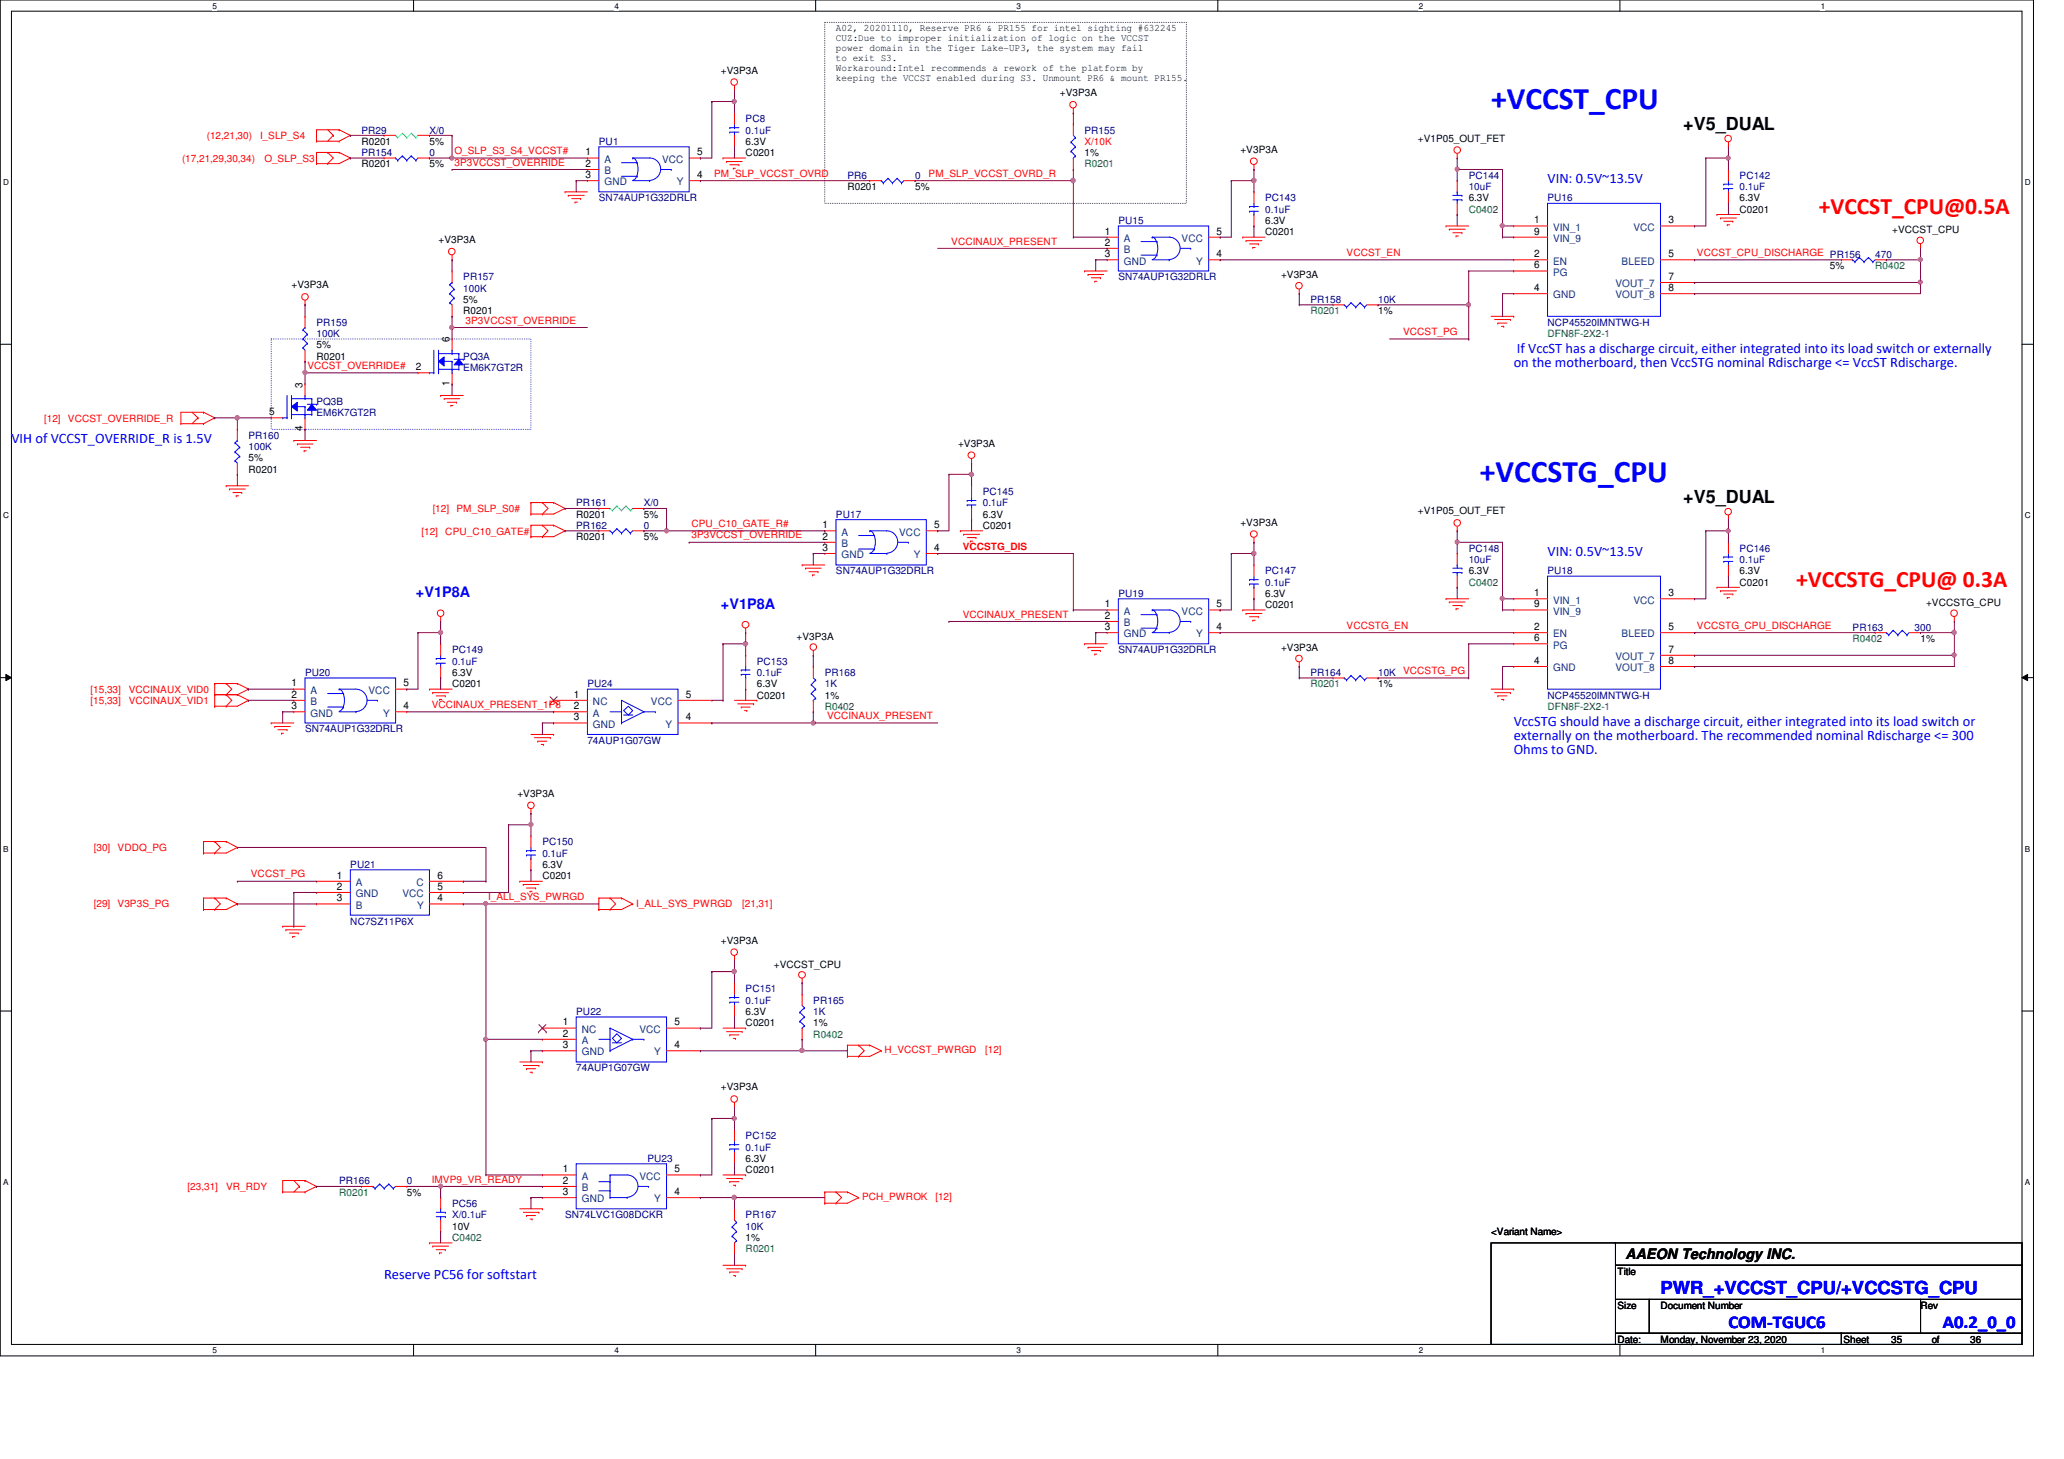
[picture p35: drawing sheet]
<svg xmlns="http://www.w3.org/2000/svg" width="297mm" height="210mm" viewBox="0 0 297 210" stroke-linecap="round" stroke-linejoin="round" font-family="sans-serif">
<defs><g id="words">
<g font-size="4.5" fill="#00f">
<text x="214.6" y="15.7">+VCCST_CPU</text>
<text x="213" y="69.3">+VCCSTG_CPU</text>
</g>
<g font-size="3.4" fill="#f00">
<text x="261.7" y="30.8">+VCCST_CPU@0.5A</text>
<text x="258.5" y="84.5">+VCCSTG_CPU@ 0.3A</text>
</g>
<g font-size="2.6">
<text x="242.2" y="18.7">+V5_DUAL</text>
<text x="242.2" y="72.3">+V5_DUAL</text>
</g>
<g font-size="2.6" fill="#00f">
<text x="239" y="186.1">PWR_+VCCST_CPU/+VCCSTG_CPU</text>
<text x="248.7" y="191">COM-TGUC6</text>
<text x="279.6" y="191">A0.2_0_0</text>
</g>
<g font-size="2.1" fill="#00f">
<text x="222.7" y="26.4">VIN: 0.5V~13.5V</text>
<text x="217.8" y="52.8">on the motherboard, then VccSTG nominal Rdischarge &lt;= VccST Rdischarge.</text>
<text x="218.3" y="50.8">If VccST has a discharge circuit, either integrated into its load switch or externally</text>
<text x="1.6" y="63.8">VIH of VCCST_OVERRIDE_R is 1.5V</text>
<text x="222.7" y="80">VIN: 0.5V~13.5V</text>
<text x="59.9" y="85.9">+V1P8A</text>
<text x="103.8" y="87.5">+V1P8A</text>
<text x="217.8" y="104.4">VccSTG should have a discharge circuit, either integrated into its load switch or</text>
<text x="217.8" y="106.5">externally on the motherboard. The recommended nominal Rdischarge &lt;= 300</text>
<text x="217.8" y="108.5">Ohms to GND.</text>
<text x="55.3" y="184">Reserve PC56 for softstart</text>
</g>
<text font-size="2.1" x="233.9" y="181.2">AAEON Technology INC.</text>
<g font-size="1.5">
<text x="84.2" y="22.4">1</text>
<text x="100.3" y="22.4">5</text>
<text x="84.2" y="24">2</text>
<text x="84.2" y="25.6">3</text>
<text x="100.3" y="25.6">4</text>
<text x="159" y="33.7">1</text>
<text x="159" y="35.3">2</text>
<text x="175.1" y="33.7">5</text>
<text x="220.8" y="32.1">1</text>
<text x="220.8" y="33.7">9</text>
<text x="240.1" y="32.1">3</text>
<text x="159" y="37">3</text>
<text x="175.1" y="37">4</text>
<text x="220.8" y="37">2</text>
<text x="220.8" y="38.6">6</text>
<text x="220.8" y="41.9">4</text>
<text x="240.1" y="37">5</text>
<text x="240.1" y="40.3">7</text>
<text x="240.1" y="41.9">8</text>
<text x="59.9" y="53.3">2</text>
<text x="64.7" y="49.2" transform="rotate(-90 64.7 49.2)">6</text>
<text x="38.7" y="59.7">5</text>
<text x="43.5" y="55.8" transform="rotate(-90 43.5 55.8)">3</text>
<text x="64.7" y="55.6" transform="rotate(-90 64.7 55.6)">1</text>
<text x="43.5" y="62.1" transform="rotate(-90 43.5 62.1)">4</text>
<text x="118.4" y="76">1</text>
<text x="118.4" y="77.6">2</text>
<text x="134.4" y="76">5</text>
<text x="118.4" y="79.2">3</text>
<text x="134.4" y="79.2">4</text>
<text x="159" y="87.4">1</text>
<text x="159" y="89">2</text>
<text x="175.1" y="87.4">5</text>
<text x="220.8" y="85.8">1</text>
<text x="220.8" y="87.4">9</text>
<text x="240.1" y="85.8">3</text>
<text x="159" y="90.6">3</text>
<text x="175.1" y="90.6">4</text>
<text x="220.8" y="90.6">2</text>
<text x="220.8" y="92.2">6</text>
<text x="220.8" y="95.5">4</text>
<text x="240.1" y="90.6">5</text>
<text x="240.1" y="93.9">7</text>
<text x="240.1" y="95.5">8</text>
<text x="41.9" y="98.8">1</text>
<text x="41.9" y="100.4">2</text>
<text x="58.1" y="98.8">5</text>
<text x="82.6" y="100.4">1</text>
<text x="98.7" y="100.4">5</text>
<text x="41.9" y="102">3</text>
<text x="58.1" y="102">4</text>
<text x="82.6" y="102">2</text>
<text x="82.6" y="103.6">3</text>
<text x="98.7" y="103.6">4</text>
<text x="48.5" y="126.4">1</text>
<text x="48.5" y="128">2</text>
<text x="48.5" y="129.7">3</text>
<text x="62.9" y="129.7">4</text>
<text x="62.9" y="128">5</text>
<text x="62.9" y="126.4">6</text>
<text x="81" y="147.5">1</text>
<text x="81" y="149.1">2</text>
<text x="97.1" y="147.5">5</text>
<text x="81" y="150.8">3</text>
<text x="97.1" y="150.8">4</text>
<text x="81" y="168.7">1</text>
<text x="81" y="170.3">2</text>
<text x="81" y="171.9">3</text>
<text x="97.1" y="168.7">5</text>
<text x="97.1" y="171.9">4</text>
</g>
<g font-size="1.5" fill="#004080">
<text x="87" y="23.4">A</text>
<text x="95.3" y="23.4">VCC</text>
<text x="87" y="25.1">B</text>
<text x="87" y="26.7">GND</text>
<text x="97.4" y="26.7">Y</text>
<text x="161.8" y="34.8">A</text>
<text x="170" y="34.8">VCC</text>
<text x="223.5" y="33.2">VIN_1</text>
<text x="223.5" y="34.8">VIN_9</text>
<text x="235.1" y="33.2">VCC</text>
<text x="161.8" y="36.4">B</text>
<text x="161.8" y="38.1">GND</text>
<text x="172.2" y="38.1">Y</text>
<text x="223.5" y="38.1">EN</text>
<text x="223.5" y="39.7">PG</text>
<text x="232.5" y="41.3">VOUT_7</text>
<text x="233.4" y="38.1">BLEED</text>
<text x="223.5" y="42.9">GND</text>
<text x="232.5" y="42.9">VOUT_8</text>
<text x="121.1" y="77">A</text>
<text x="129.4" y="77">VCC</text>
<text x="121.1" y="78.7">B</text>
<text x="121.1" y="80.3">GND</text>
<text x="131.5" y="80.3">Y</text>
<text x="161.8" y="88.4">A</text>
<text x="170" y="88.4">VCC</text>
<text x="223.5" y="86.8">VIN_1</text>
<text x="223.5" y="88.4">VIN_9</text>
<text x="235.1" y="86.8">VCC</text>
<text x="161.8" y="90.1">B</text>
<text x="161.8" y="91.7">GND</text>
<text x="172.2" y="91.7">Y</text>
<text x="223.5" y="91.7">EN</text>
<text x="223.5" y="93.3">PG</text>
<text x="232.5" y="95">VOUT_7</text>
<text x="233.4" y="91.7">BLEED</text>
<text x="44.7" y="99.8">A</text>
<text x="44.7" y="101.4">B</text>
<text x="53" y="99.8">VCC</text>
<text x="85.3" y="101.4">NC</text>
<text x="93.7" y="101.4">VCC</text>
<text x="223.5" y="96.6">GND</text>
<text x="232.5" y="96.6">VOUT_8</text>
<text x="44.7" y="103.1">GND</text>
<text x="55.2" y="103.1">Y</text>
<text x="85.3" y="103.1">A</text>
<text x="85.3" y="104.7">GND</text>
<text x="95.8" y="104.7">Y</text>
<text x="51.2" y="127.5">A</text>
<text x="51.2" y="129.1">GND</text>
<text x="51.2" y="130.7">B</text>
<text x="57.9" y="129.1">VCC</text>
<text x="59.9" y="127.5">C</text>
<text x="60" y="130.7">Y</text>
<text x="83.7" y="148.6">NC</text>
<text x="92" y="148.6">VCC</text>
<text x="83.7" y="150.2">A</text>
<text x="83.7" y="151.8">GND</text>
<text x="94.1" y="151.8">Y</text>
<text x="83.7" y="169.7">A</text>
<text x="83.7" y="171.4">B</text>
<text x="83.7" y="173">GND</text>
<text x="92" y="169.7">VCC</text>
<text x="94.1" y="173">Y</text>
</g>
<g font-size="1.4">
<text x="120.3" y="4.4">A02, 20201110, Reserve PR6 &amp; PR155 for intel sighting #632245</text>
<text x="120.3" y="5.8">CUZ:Due to improper initialization of logic on the VCCST</text>
<text x="103.8" y="10.6">+V3P3A</text>
<text x="120.3" y="7.3">power domain in the Tiger Lake-UP3, the system may fail</text>
<text x="120.3" y="8.7">to exit S3.</text>
<text x="120.3" y="10.2">Workaround:Intel recommends a rework of the platform by</text>
<text x="120.3" y="11.6">keeping the VCCST enabled during S3. Unmount PR6 &amp; mount PR155.</text>
<text x="152.5" y="13.8">+V3P3A</text>
<text x="52" y="20.8">R0201</text>
<text x="61.8" y="20.8">5%</text>
<text x="107.3" y="22.5">C0201</text>
<text x="107.3" y="20.8">6.3V</text>
<text x="156.1" y="22.5">1%</text>
<text x="178.5" y="22">+V3P3A</text>
<text x="204" y="20.4">+V1P05_OUT_FET</text>
<text x="52" y="24.1">R0201</text>
<text x="61.8" y="24.1">5%</text>
<text x="122" y="27.3">R0201</text>
<text x="131.7" y="27.3">5%</text>
<text x="211.4" y="29">6.3V</text>
<text x="250.4" y="29">6.3V</text>
<text x="63.1" y="35">+V3P3A</text>
<text x="182.1" y="33.9">C0201</text>
<text x="182.1" y="32.2">6.3V</text>
<text x="250.4" y="30.6">C0201</text>
<text x="272.3" y="33.5">+VCCST_CPU</text>
<text x="41.9" y="41.5">+V3P3A</text>
<text x="184.4" y="40">+V3P3A</text>
<text x="263.4" y="38.7">5%</text>
<text x="66.7" y="45.2">R0201</text>
<text x="66.7" y="43.6">5%</text>
<text x="198.3" y="45.2">1%</text>
<text x="45.5" y="51.7">R0201</text>
<text x="45.5" y="50.1">5%</text>
<text x="137.9" y="64.3">+V3P3A</text>
<text x="35.8" y="68">R0201</text>
<text x="35.8" y="66.4">5%</text>
<text x="82.9" y="74.5">R0201</text>
<text x="82.9" y="77.7">R0201</text>
<text x="92.7" y="74.5">5%</text>
<text x="92.7" y="77.7">5%</text>
<text x="141.4" y="76.1">C0201</text>
<text x="141.4" y="74.5">6.3V</text>
<text x="178.5" y="75.6">+V3P3A</text>
<text x="204" y="74">+V1P05_OUT_FET</text>
<text x="211.4" y="82.6">6.3V</text>
<text x="250.4" y="82.6">6.3V</text>
<text x="182.1" y="87.5">C0201</text>
<text x="182.1" y="85.9">6.3V</text>
<text x="250.4" y="84.2">C0201</text>
<text x="277.2" y="87.2">+VCCSTG_CPU</text>
<text x="114.6" y="92">+V3P3A</text>
<text x="184.4" y="93.7">+V3P3A</text>
<text x="276.4" y="92.4">1%</text>
<text x="65.1" y="98.9">C0201</text>
<text x="65.1" y="97.2">6.3V</text>
<text x="108.9" y="100.5">C0201</text>
<text x="108.9" y="98.9">6.3V</text>
<text x="118.7" y="100.5">1%</text>
<text x="198.3" y="98.9">1%</text>
<text x="74.5" y="114.6">+V3P3A</text>
<text x="78.1" y="124.9">6.3V</text>
<text x="78.1" y="126.5">C0201</text>
<text x="103.8" y="135.8">+V3P3A</text>
<text x="111.4" y="139.2">+VCCST_CPU</text>
<text x="107.3" y="147.7">C0201</text>
<text x="107.3" y="146">6.3V</text>
<text x="117" y="147.7">1%</text>
<text x="103.8" y="156.9">+V3P3A</text>
<text x="107.3" y="167.1">6.3V</text>
<text x="58.5" y="172">5%</text>
<text x="107.3" y="168.8">C0201</text>
<text x="65.1" y="176.9">10V</text>
<text x="107.3" y="178.5">1%</text>
<text x="214.6" y="177.7">&lt;Variant Name&gt;</text>
<text x="232.8" y="183.4">Title</text>
<text x="232.8" y="188.3">Size</text>
<text x="239" y="188.3">Document Number</text>
<text x="276.4" y="188.3">Rev</text>
<text x="232.8" y="193.2">Date:</text>
<text x="239" y="193.2">Monday, November 23, 2020</text>
<text x="265.3" y="193.2">Sheet</text>
<text x="272.2" y="193.2">35</text>
<text x="278" y="193.2">of</text>
<text x="283.5" y="193.2">36</text>
</g>
<g font-size="1.4" fill="#000080">
<text x="107.3" y="17.6">PC8</text>
<text x="52" y="19.2">PR29</text>
<text x="52" y="22.5">PR154</text>
<text x="61.8" y="19.2">X/0</text>
<text x="61.8" y="22.5">0</text>
<text x="86.2" y="20.8">PU1</text>
<text x="107.3" y="19.2">0.1uF</text>
<text x="156.1" y="19.2">PR155</text>
<text x="86.2" y="29">SN74AUP1G32DRLR</text>
<text x="122" y="25.7">PR6</text>
<text x="131.7" y="25.7">0</text>
<text x="182.1" y="29">PC143</text>
<text x="211.4" y="25.7">PC144</text>
<text x="211.4" y="27.3">10uF</text>
<text x="222.7" y="29">PU16</text>
<text x="250.4" y="25.7">PC142</text>
<text x="250.4" y="27.3">0.1uF</text>
<text x="160.9" y="32.2">PU15</text>
<text x="182.1" y="30.6">0.1uF</text>
<text x="66.7" y="40.3">PR157</text>
<text x="66.7" y="42">100K</text>
<text x="160.9" y="40.3">SN74AUP1G32DRLR</text>
<text x="269.9" y="37.1">470</text>
<text x="45.5" y="46.9">PR159</text>
<text x="188.6" y="43.6">PR158</text>
<text x="198.3" y="43.6">10K</text>
<text x="222.7" y="46.9">NCP45520IMNTWG-H</text>
<text x="45.5" y="48.5">100K</text>
<text x="66.7" y="51.7">PQ3A</text>
<text x="66.7" y="53.3">EM6K7GT2R</text>
<text x="45.5" y="58.3">PQ3B</text>
<text x="45.5" y="59.9">EM6K7GT2R</text>
<text x="35.8" y="63.1">PR160</text>
<text x="35.8" y="64.7">100K</text>
<text x="141.4" y="71.2">PC145</text>
<text x="82.9" y="72.9">PR161</text>
<text x="82.9" y="76.1">PR162</text>
<text x="92.7" y="72.9">X/0</text>
<text x="92.7" y="76.1">0</text>
<text x="120.3" y="74.5">PU17</text>
<text x="141.4" y="72.9">0.1uF</text>
<text x="120.3" y="82.6">SN74AUP1G32DRLR</text>
<text x="182.1" y="82.6">PC147</text>
<text x="211.4" y="79.4">PC148</text>
<text x="211.4" y="81">10uF</text>
<text x="222.7" y="82.6">PU18</text>
<text x="250.4" y="79.4">PC146</text>
<text x="250.4" y="81">0.1uF</text>
<text x="160.9" y="85.9">PU19</text>
<text x="182.1" y="84.2">0.1uF</text>
<text x="65.1" y="94">PC149</text>
<text x="65.1" y="95.6">0.1uF</text>
<text x="108.9" y="95.6">PC153</text>
<text x="160.9" y="94">SN74AUP1G32DRLR</text>
<text x="266.6" y="90.8">PR163</text>
<text x="275.5" y="90.8">300</text>
<text x="43.9" y="97.2">PU20</text>
<text x="84.5" y="98.9">PU24</text>
<text x="108.9" y="97.2">0.1uF</text>
<text x="118.7" y="97.2">PR168</text>
<text x="118.7" y="98.9">1K</text>
<text x="188.6" y="97.2">PR164</text>
<text x="198.3" y="97.2">10K</text>
<text x="222.7" y="100.5">NCP45520IMNTWG-H</text>
<text x="43.9" y="105.4">SN74AUP1G32DRLR</text>
<text x="84.5" y="107">74AUP1G07GW</text>
<text x="50.4" y="124.9">PU21</text>
<text x="78.1" y="121.6">PC150</text>
<text x="78.1" y="123.3">0.1uF</text>
<text x="50.4" y="133">NC7SZ11P6X</text>
<text x="107.3" y="142.7">PC151</text>
<text x="82.9" y="146">PU22</text>
<text x="107.3" y="144.4">0.1uF</text>
<text x="117" y="144.4">PR165</text>
<text x="117" y="146">1K</text>
<text x="82.9" y="154.1">74AUP1G07GW</text>
<text x="93.2" y="167.1">PU23</text>
<text x="107.3" y="163.9">PC152</text>
<text x="107.3" y="165.5">0.1uF</text>
<text x="48.8" y="170.4">PR166</text>
<text x="58.5" y="170.4">0</text>
<text x="65.1" y="173.7">PC56</text>
<text x="65.1" y="175.3">X/0.1uF</text>
<text x="81.3" y="175.3">SN74LVC1G08DCKR</text>
<text x="107.3" y="175.3">PR167</text>
<text x="107.3" y="176.9">10K</text>
</g>
<g font-size="1.4" fill="#f00">
<text x="26.2" y="23.3">(17,21,29,30,34)</text>
<text x="29.8" y="20">(12,21,30)</text>
<text x="37.4" y="20">I_SLP_S4</text>
<text x="38.1" y="23.3">O_SLP_S3</text>
<text x="65.4" y="23.8">3P3VCCST_OVERRIDE</text>
<text x="65.4" y="22.2">O_SLP_S3_S4_VCCST#</text>
<text x="156.1" y="20.8">X/10K</text>
<text x="102.8" y="25.4">PM_SLP_VCCST_OVRD</text>
<text x="133.6" y="25.4">PM_SLP_VCCST_OVRD_R</text>
<text x="136.9" y="35.2">VCCINAUX_PRESENT</text>
<text x="193.8" y="36.8">VCCST_EN</text>
<text x="244.2" y="36.8">VCCST_CPU_DISCHARGE PR156</text>
<text x="67" y="46.6">3P3VCCST_OVERRIDE</text>
<text x="44.2" y="53.1">VCCST_OVERRIDE#</text>
<text x="201.9" y="48.2">VCCST_PG</text>
<text x="6.3" y="60.7">[12]</text>
<text x="9.8" y="60.7">VCCST_OVERRIDE_R</text>
<text x="60.7" y="76.9">[12]</text>
<text x="62.3" y="73.7">[12]</text>
<text x="64.1" y="76.9">CPU_C10_GATE#</text>
<text x="65.7" y="73.7">PM_SLP_S0#</text>
<text x="99.5" y="77.5">3P3VCCST_OVERRIDE</text>
<text x="99.5" y="75.8">CPU_C10_GATE_R#</text>
<text x="138.6" y="79.1">VCCSTG_DIS</text>
<text x="138.6" y="88.9">VCCINAUX_PRESENT</text>
<text x="193.8" y="90.5">VCCSTG_EN</text>
<text x="244.2" y="90.5">VCCSTG_CPU_DISCHARGE</text>
<text x="13" y="99.7">[15,33]</text>
<text x="13" y="101.3">[15,33]</text>
<text x="18.5" y="99.7">VCCINAUX_VID0</text>
<text x="18.5" y="101.3">VCCINAUX_VID1</text>
<text x="62.1" y="101.9">VCCINAUX_PRESENT_1P8</text>
<text x="201.9" y="97">VCCSTG_PG</text>
<text x="119" y="103.5">VCCINAUX_PRESENT</text>
<text x="13.5" y="122.4">[30]</text>
<text x="16.9" y="122.4">VDDQ_PG</text>
<text x="13.5" y="130.6">[29]</text>
<text x="16.9" y="130.6">V3P3S_PG</text>
<text x="36.1" y="126.2">VCCST_PG</text>
<text x="70.3" y="129.5">I_ALL_SYS_PWRGD</text>
<text x="91.6" y="130.4">I_ALL_SYS_PWRGD</text>
<text x="106.8" y="130.4">[21,31]</text>
<text x="127.3" y="151.6">H_VCCST_PWRGD</text>
<text x="141.8" y="151.6">[12]</text>
<text x="27" y="171.2">[23,31]</text>
<text x="32.6" y="171.2">VR_RDY</text>
<text x="62.1" y="170.1">IMVP9_VR_READY</text>
<text x="124.1" y="172.7">PCH_PWROK</text>
<text x="134.6" y="172.7">[12]</text>
</g>
<g font-size="1.4" fill="#008000">
<text x="156.1" y="24.1">R0201</text>
<text x="211.4" y="30.6">C0402</text>
<text x="269.9" y="38.7">R0402</text>
<text x="188.6" y="45.2">R0201</text>
<text x="222.7" y="48.5">DFN8F-2X2-1</text>
<text x="211.4" y="84.2">C0402</text>
<text x="266.6" y="92.4">R0402</text>
<text x="188.6" y="98.9">R0201</text>
<text x="118.7" y="102.1">R0402</text>
<text x="222.7" y="102.1">DFN8F-2X2-1</text>
<text x="117" y="149.3">R0402</text>
<text x="48.8" y="172">R0201</text>
<text x="65.1" y="178.5">C0402</text>
<text x="107.3" y="180.2">R0201</text>
</g>
<g font-size="1.2">
<text x="30.6" y="1.2">5</text>
<text x="88.4" y="1.2">4</text>
<text x="146.3" y="1.2">3</text>
<text x="204.2" y="1.2">2</text>
<text x="262" y="1.2">1</text>
<text x=".5" y="26.6">D</text>
<text x="291.4" y="26.6">D</text>
<text x=".5" y="74.5">C</text>
<text x="291.4" y="74.5">C</text>
<text x=".5" y="122.5">B</text>
<text x="291.4" y="122.5">B</text>
<text x=".5" y="170.5">A</text>
<text x="291.4" y="170.5">A</text>
<text x="30.6" y="194.6">5</text>
<text x="88.4" y="194.6">4</text>
<text x="146.3" y="194.6">3</text>
<text x="204.2" y="194.6">2</text>
<text x="262" y="194.6">1</text>
</g>
</g></defs>
<path d="M0 0h292.6v195.1h-292.6zM1.6 1.6h289.4v191.8h-289.4z" fill="none" stroke="#000" stroke-width=".14"/>
<g fill="#fff">
<path d="M30.6 .2h.6v1.3h-.6z"/>
<path d="M30.6 193.6h.6v1.3h-.6z"/>
</g>
<path d="M59.5 0v1.6M59.5 193.4v1.6" fill="none" stroke="#000" stroke-width=".14"/>
<g fill="#fff">
<path d="M88.4 .2h.6v1.3h-.6z"/>
<path d="M88.4 193.6h.6v1.3h-.6z"/>
</g>
<path d="M117.4 0v1.6M117.4 193.4v1.6" fill="none" stroke="#000" stroke-width=".14"/>
<g fill="#fff">
<path d="M146.3 .2h.6v1.3h-.6z"/>
<path d="M146.3 193.6h.6v1.3h-.6z"/>
</g>
<path d="M175.3 0v1.6M175.3 193.4v1.6" fill="none" stroke="#000" stroke-width=".14"/>
<g fill="#fff">
<path d="M204.2 .2h.6v1.3h-.6z"/>
<path d="M204.2 193.6h.6v1.3h-.6z"/>
</g>
<path d="M233.1 0v1.6M233.1 193.4v1.6" fill="none" stroke="#000" stroke-width=".14"/>
<g fill="#fff">
<path d="M262 .2h.6v1.3h-.6z"/>
<path d="M262 193.6h.6v1.3h-.6z"/>
<path d="M.5 25.6h.8v1.3h-.8z"/>
<path d="M291.4 25.6h.8v1.3h-.8z"/>
<path d="M.5 73.5h.8v1.3h-.8z"/>
<path d="M291.4 73.5h.8v1.3h-.8z"/>
</g>
<path d="M0 49.5h1.6M291 49.5h1.6" fill="none" stroke="#000" stroke-width=".14"/>
<g fill="#fff">
<path d="M.5 121.5h.7v1.3h-.7z"/>
<path d="M291.4 121.5h.7v1.3h-.7z"/>
</g>
<path d="M0 97.5h1.6M.8 97l.8 .5-.8 .4zM291 97.5l.8-.5v.9zM291 97.5h1.6" fill="none" stroke="#000" stroke-width=".14"/>
<path d="M.8 97l.8 .5-.8 .4zM291 97.5l.8-.5v.9z" fill="#000"/>
<g fill="#fff">
<path d="M.5 169.4h.7v1.3h-.7z"/>
<path d="M291.4 169.4h.7v1.3h-.7z"/>
</g>
<path d="M0 145.5h1.6M291 145.5h1.6M214.6 178.8h17.9v14.6h-17.9zM232.5 178.8h58.5v3.2h-58.5zM232.5 182h58.5v4.9h-58.5zM232.5 186.9h4.9v4.9h-4.9zM232.5 191.8h32.5v1.6h-32.5zM237.4 186.9h39v4.9h-39zM265 191.8h26v1.6h-26zM276.4 186.9h14.6v4.9h-14.6z" fill="none" stroke="#000" stroke-width=".14"/>
<path d="M39 48.8h37.4v13h-37.4z" fill="none" stroke="#00f" stroke-width=".14" stroke-dasharray="0 .3"/>
<path d="M118.7 3.2h52v26.1h-52z" fill="none" stroke="#000" stroke-width=".14" stroke-dasharray="0 .3"/>
<g fill="none" stroke="#f00" stroke-width=".14">
<path d="M47.2 18.7l.8 .8M48 19.5h.1M48 19.5l-.8 .8M48.8 18.7h.1M48.8 18.7h-3.3v1.6M48.8 18.7l1.6 .8M50.4 19.5h.1M50.4 19.5l-1.6 .8M55.3 19.5h.1M55.3 19.5h1.6M60.2 19.5h1.6M61.8 19.5h.1"/>
<path d="M105.7 13h.1M105.7 12.3v.7M154.5 16.3h.1M154.5 15.6v.7M45.5 23.5h.1M45.5 21.9h.1M45.5 20.3h.1M45.5 21.9h3.3M45.5 21.9v1.6M45.5 20.3h3.3M47.2 23.5h.1M47.2 21.9h.1"/>
<path d="M47.2 21.9l.8 .8-.8 .8M48.8 21.9h.1M48.8 20.3h.1M48.8 21.9l1.6 .8M50.4 22.7h.1M50.4 22.7l-1.6 .8h-3.3M65.1 37.4h.1M65.1 36.7v.7M81.3 27.6h.1M81.3 27.6h3.2M81.8 28.1h.1M81.8 28.1h2.3"/>
<path d="M82.3 28.6h1.3M82.8 29.1h.1M82.8 29.1h.3M83.6 28.6h.1M104.1 22.7h.1M104.1 22.7h3.2M104.6 23.2h.1M104.6 23.2h2.2M105 23.7h1.3M105.5 24.2h.1M105.5 24.2h.3M106.3 23.7h.1"/>
<path d="M156.1 39h.1M156.1 39h3.2M156.6 39.5h.1M156.6 39.5h2.2M157.1 40h1.3M158.4 40h.1M178.9 34.1h.1M178.9 34.1h3.2M179.3 34.6h.1M179.3 34.6h2.3M179.8 35.1h1.3M180.3 35.6h.1"/>
<path d="M180.3 35.6h.3M180.5 24.4h.1M180.5 23.7v.7M181.1 35.1h.1M208.1 32.5h.1M208.1 32.5h3.3M208.6 33h.1M208.6 33h2.3M209.1 33.5h1.3M209.5 34h.1M209.5 34h.4M209.7 22.7h.1"/>
<path d="M209.7 30.9h.1M209.7 26h.1M209.7 22.1v.6M209.7 26v1.6M209.7 29.3v1.6M210.4 33.5h.1M247.1 30.9h.1M247.1 30.9h3.3M247.6 31.4h.1M247.6 31.4h2.3M248.1 31.8h1.3M248.6 32.3h.1"/>
<path d="M248.6 32.3h.3M248.7 21.1h.1M248.7 20.4v.7M249.4 31.8h.1M276.4 35.7h.1M276.4 35.1v.6M27.6 59.3l.9 .8M29.3 59.3h.1M29.3 59.3h-3.3v1.7M29.3 59.3l1.6 .8M43.9 43.9h.1M43.9 43.2v.7"/>
<path d="M63.4 56.9h.1M63.4 56.9h3.3M63.9 57.4h.1M63.9 57.4h2.3M64.4 57.9h1.3M64.9 58.3h.1M64.9 58.3h.3M65.7 57.9h.1M157.6 40.5h.1M157.6 40.5h.3M187 42.2h.1M187 41.6v.6"/>
<path d="M214.6 45.5h3.2M215.1 46h2.3M215.6 46.5h.1M215.6 46.5h1.3M216.1 46.9h.3M216.4 46.9h.1M217.4 46h.1M217.8 45.5h.1M26 61h.1M26 61h3.3M28.5 60.1h.1M28.5 60.1l-.9 .9"/>
<path d="M29.3 61h.1M30.9 60.1h.1M30.9 60.1l-1.6 .9M32.6 69.9h.1M32.6 69.9h3.2M33 70.4h.1M33 70.4h2.3M33.5 70.9h1.3M34 71.3h.1M34 71.3h.3M34.8 70.9h.1M42.3 63.4h.1"/>
<path d="M42.3 63.4h3.2M42.8 63.9h.1M42.8 63.9h2.2M43.3 64.3h1.3M43.8 64.9h.1M43.8 64.9h.3M44.6 64.3h.1M76.4 77.2h.1M76.4 75.6h.1M76.4 74h.1M76.4 72.3h.1M76.4 72.3v1.7"/>
<path d="M76.4 75.6v1.6M76.4 75.6h3.3M76.4 72.3h3.3M78.1 77.2h.1M78.1 75.6h.1M78.1 74h.1M78.1 72.3h.1M78.1 75.6l.8 .8-.8 .8M78.1 72.3l.8 .9-.8 .8M79.7 75.6h.1M79.7 72.3h.1M79.7 75.6l1.6 .8"/>
<path d="M79.7 72.3l1.6 .9M81.3 76.4h.1M81.3 73.2h.1M81.3 76.4l-1.6 .8h-3.3M81.3 73.2l-1.6 .8h-3.3M138.2 76.4h.1M138.2 76.4h3.2M138.7 76.9h.1M138.7 76.9h2.3M139.2 77.3h1.3M139.7 77.9h.1M139.7 77.9h.3"/>
<path d="M139.8 66.6h.1M139.8 66v.6M140.5 77.3h.1M180.5 78h.1M180.5 77.3v.7M209.7 76.4h.1M209.7 75.7v.7M248.7 74.8h.1M248.7 74.1v.7M30.9 99.9h.1M30.9 98.3h.1M30.9 99.9h3.3"/>
<path d="M30.9 98.3h3.3M30.9 98.3v3.3M32.6 99.9h.1M32.6 98.3h.1M32.6 98.3l.8 .8-.8 .8M32.6 99.9l.8 .9-.8 .8M34.2 98.3h.1M34.2 99.9h.1M34.2 98.3l1.6 .8M34.2 99.9l1.6 .9M35.8 99.1h.1M35.8 99.1l-1.6 .8"/>
<path d="M61.8 99.1h.1M61.8 99.1h3.3M62.3 99.7h.1M62.3 99.7h2.3M63.4 89.4h.1M63.4 88.7v.7M107.3 91h.1M107.3 90.4v.6M115.4 81.3h.1M115.4 81.3h3.3M115.9 81.7h.1M115.9 81.7h2.3"/>
<path d="M116.4 82.3h1.3M116.9 82.7h.1M116.9 82.7h.3M117 94.3h.1M117 93.6v.7M117.7 82.3h.1M156.1 92.6h.1M156.1 92.6h3.2M156.6 93.1h.1M156.6 93.1h2.2M157.1 93.6h1.3M157.6 94.1h.1"/>
<path d="M157.6 94.1h.3M158.4 93.6h.1M178.9 87.8h.1M178.9 87.8h3.2M179.3 88.3h.1M179.3 88.3h2.3M179.8 88.7h1.3M180.3 89.2h.1M180.3 89.2h.3M181.1 88.7h.1M187 95.9h.1M187 95.2v.7"/>
<path d="M208.1 86.1h.1M208.1 86.1h3.3M208.6 86.6h.1M208.6 86.6h2.3M209.1 87.1h1.3M209.5 87.6h.1M209.5 87.6h.4M210.4 87.1h.1M214.6 99.1h3.2M215.1 99.7h2.3M217.4 99.7h.1M217.8 99.1h.1"/>
<path d="M247.1 84.5h.1M247.1 84.5h3.3M247.6 85h.1M247.6 85h2.3M248.1 85.5h1.3M248.6 86h.1M248.6 86h.3M249.4 85.5h.1M281.3 89.4h.1M281.3 88.7v.7M30.9 101.6h.1M32.6 101.6h.1"/>
<path d="M35.8 100.8h.1M35.8 100.8l-1.6 .8h-3.3M39 104h.1M39 104h3.3M39.5 104.5h.1M39.5 104.5h2.3M40 105h1.3M40.5 105.5h.1M40.5 105.5h.3M41.3 105h.1M62.8 100.1h1.3M63.2 100.6h.1"/>
<path d="M63.2 100.6h.4M64.1 100.1h.1M76.4 117h.1M76.4 116.4v.6M76.4 105.7h3.3M76.9 106.1h2.3M77.4 106.6h.1M77.4 106.6h1.3M77.9 107.1h.3M78.2 107.1h.1M79.2 106.1h.1M79.7 105.7h.1"/>
<path d="M79.7 100.8h.1M79.7 102.4h.1M79.7 104h.1M79.7 104h4.8M79.7 100.8h4.8M79.7 102.4h4.8M97.6 104h4.8M97.6 100.8h4.8M102.4 100.8h.1M102.4 104h.1M105.7 100.8h3.2M106.2 101.3h2.3"/>
<path d="M106.7 101.7h.1M106.7 101.7h1.2M107.1 102.2h.4M107.5 102.2h.1M108.5 101.3h.1M108.9 100.8h.1M215.6 100.1h.1M215.6 100.1h1.3M216.1 100.6h.3M216.4 100.6h.1M29.3 130.9h.1M29.3 129.2h.1"/>
<path d="M29.3 122.7h.1M29.3 121.1h.1M29.3 129.2h3.3M29.3 121.1v1.6M29.3 129.2v1.7M29.3 121.1h3.3M30.9 130.9h.1M30.9 129.2h.1M30.9 122.7h.1M30.9 121.1h.1M30.9 129.2l.8 .8-.8 .9M30.9 121.1l.8 .8-.8 .8"/>
<path d="M32.6 129.2h.1M32.6 121.1h.1M32.6 129.2l1.6 .8M32.6 121.1l1.6 .8M34.2 130h.1M34.2 121.9h.1M34.2 130l-1.6 .9h-3.3M34.2 121.9l-1.6 .8h-3.3M40.7 133.3h.1M40.7 133.3h3.2M41.1 133.8h.1M41.1 133.8h2.3"/>
<path d="M41.7 134.2h1.2M42.1 134.7h.1M42.1 134.7h.4M42.9 134.2h.1M74.8 126.8h.1M74.8 126.8h3.3M75.3 127.3h.1M75.3 127.3h2.3M75.8 127.8h1.3M76.3 128.2h.1M76.3 128.2h.3M77.1 127.8h.1"/>
<path d="M86.2 130.9h.1M86.2 129.2h.1M86.2 129.2h3.2M86.2 129.2v1.7M87.8 130.9h.1M87.8 129.2h.1M87.8 129.2l.8 .8-.8 .9M89.4 129.2h.1M89.4 129.2l1.7 .8M91.1 130h.1M91.1 130l-1.7 .9h-3.2M105.7 138.2h.1"/>
<path d="M105.7 137.5v.7M74.8 152.8h3.3M75.3 153.3h2.3M75.8 153.8h.1M75.8 153.8h1.3M76.3 154.3h.3M76.6 154.3h.1M77.6 153.3h.1M78.1 152.8h.1M104.1 147.9h3.2M104.6 148.4h2.2M105 148.9h.1"/>
<path d="M105 148.9h1.3M105.5 149.4h.3M105.7 159.3h.1M105.7 158.6v.7M105.8 149.4h.1M106.8 148.4h.1M107.3 147.9h.1M115.4 141.4h.1M115.4 140.8v.6M122 152h.1M122 150.4h.1M122 150.4h3.2"/>
<path d="M122 150.4v1.6M123.6 152h.1M123.6 150.4h.1M123.6 150.4l.8 .8-.8 .8M125.2 150.4h.1M125.2 150.4l1.6 .8M126.8 151.2h.1M126.8 151.2l-1.6 .8h-3.2M40.7 171.5h.1M40.7 171.5h3.2M42.3 169.8l.8 .9M43.1 170.7h.1"/>
<path d="M43.1 170.7l-.8 .8M43.9 169.8h.1M43.9 171.5h.1M43.9 169.8h-3.2v1.7M43.9 169.8l1.6 .9M45.5 170.7h.1M45.5 170.7l-1.6 .8M61.8 178.8h.1M61.8 178.8h3.3M62.3 179.3h.1M62.3 179.3h2.3M62.8 179.8h1.3"/>
<path d="M64.1 179.8h.1M74.8 173.9h3.3M75.3 174.4h2.3M75.8 174.9h.1M75.8 174.9h1.3M76.3 175.4h.3M76.6 175.4h.1M77.6 174.4h.1M78.1 173.9h.1M104.1 169h3.2M104.6 169.5h2.2M105 170h.1"/>
<path d="M105 170h1.3M105.5 170.5h.3M105.8 170.5h.1M106.8 169.5h.1M107.3 169h.1M118.7 173.1h.1M118.7 171.5h.1M118.7 171.5h3.3M118.7 171.5v1.6M120.3 173.1h.1M120.3 171.5h.1M120.3 171.5l.8 .8-.8 .8"/>
<path d="M122 171.5h.1M122 171.5l1.6 .8M123.6 172.3h.1M123.6 172.3l-1.6 .8h-3.3M63.2 180.3h.1M63.2 180.3h.4M104.1 182h3.2M104.6 182.5h2.2M105 183h.1M105 183h1.3M105.5 183.5h.3M105.8 183.5h.1"/>
<path d="M106.8 182.5h.1M107.3 182h.1"/>
<circle cx="105.7" cy="11.8" r=".47"/>
<circle cx="154.4" cy="15.1" r=".47"/>
<circle cx="248.7" cy="19.9" r=".47"/>
<circle cx="65" cy="36.2" r=".47"/>
<circle cx="180.4" cy="23.2" r=".48"/>
<circle cx="209.7" cy="21.6" r=".47"/>
<circle cx="276.3" cy="34.6" r=".47"/>
<circle cx="43.9" cy="42.7" r=".47"/>
<circle cx="186.9" cy="41.1" r=".47"/>
<circle cx="139.8" cy="65.5" r=".48"/>
<circle cx="180.4" cy="76.8" r=".48"/>
<circle cx="209.7" cy="75.2" r=".47"/>
<circle cx="248.7" cy="73.6" r=".47"/>
<circle cx="63.4" cy="88.2" r=".47"/>
<circle cx="107.3" cy="89.9" r=".48"/>
<circle cx="117" cy="93.1" r=".47"/>
<circle cx="186.9" cy="94.7" r=".47"/>
<circle cx="281.2" cy="88.2" r=".47"/>
<circle cx="76.4" cy="115.9" r=".47"/>
<circle cx="105.7" cy="137" r=".47"/>
<circle cx="105.7" cy="158.1" r=".47"/>
<circle cx="115.4" cy="140.2" r=".48"/>
</g>
<g fill="none" stroke="#00f" stroke-width=".14">
<path d="M209.1 28.1h1.3M209.1 28.7h1.3M209.7 27.6h.1M209.7 28.7h.1M209.7 27.6v.5M209.7 28.7v.6M210.4 28.1h.1M210.4 28.7h.1M41.3 56.9v3.2M41.9 56.9v3.2M40.7 60.1h.1M40.7 60.1h.6"/>
<path d="M41.3 60.1h.1M41.9 60.1h.1M84.5 99.1h13.1v6.6h-13.1zM87.8 102.4h1.6M89.4 104h.1M89.4 100.8h.1M89.4 102.4h.1M89.4 100.8v3.2M89.4 100.8l3.3 1.6M89.7 102.2l.7-.6 .7 .6-.7 .7zM89.7 102.9h1.4M92.7 102.4h.1"/>
<path d="M92.7 102.4l-3.3 1.6M92.7 102.4h1.6M94.3 102.4h.1"/>
</g>
<path d="M79.1 101.3h.1M79.2 100.2l1 1.1M80.2 100.2l-1.1 1.1M80.2 101.3h.1" fill="none" stroke="#804000" stroke-width=".14"/>
<path d="M56.9 19.5h.1M56.9 19.5l.3 .3M57.2 19.8h.1M57.9 19.2h.1M57.9 19.2l-.7 .6M57.9 19.2l.6 .6M58.5 19.8h.1M59.2 19.2h.1M59.2 19.2l.7 .6M59.2 19.2l-.7 .6M59.9 19.8h.1M60.2 19.5l-.3 .3" fill="none" stroke="#00ff80" stroke-width=".14"/>
<path d="M41.9 58.5l.9-.6v1.2z" fill-rule="evenodd" fill="#00f"/>
<path d="M41.9 58.5l.9-.6v1.2zM41.9 57.4h2M41.9 59.6h2M42.8 58.5h1.1M43.9 57.4h.1M43.9 59.6h.1M43.9 58.5h.1M43.9 56.9h.1M43.9 56.9v.5M43.9 58.5v1.6M43.9 60.1h.1" fill="none" stroke="#00f" stroke-width=".14"/>
<path d="M44.9 58.2l.6 .8h-1.3z" fill-rule="evenodd" fill="#00f"/>
<g fill="none" stroke="#00f" stroke-width=".14">
<path d="M56.9 22.7h.1M56.9 22.7l.3 .4M57.2 23.1h.1M57.9 22.4h.1M57.9 22.4l-.7 .7M57.9 22.4l.6 .7M58.5 23.1h.1M59.2 22.4h.1M59.2 22.4l.7 .7M59.2 22.4l-.7 .7M59.9 23.1h.1M60.2 22.7l-.3 .4"/>
<path d="M179.8 30.4h.1M179.8 29.7h.1M179.8 30.4h1.3M179.8 29.7h1.3M180.5 30.9h.1M180.5 29.7h.1M180.5 29.3v.4M180.5 30.4v.5M43.9 59.6h1M43.9 57.4h1M44.2 58.2h1.3M44.9 58.2l.6 .8h-1.3z"/>
<path d="M44.9 59.6h.1M44.9 59h.1M44.9 57.4h.1M44.9 58.2h.1M44.9 57.4v.8M44.9 59v.6M45.5 58.2h.1M61.8 53.6h.1M61.8 53.6h.6M62.4 53.6h.1M62.4 50.4v3.2M63.1 53.6h.1"/>
<path d="M63.1 50.4v3.2M139.2 72.6h.1M139.2 72h.1M139.2 72.6h1.3M139.2 72h1.3M139.8 73.2h.1M139.8 72h.1M139.8 71.5v.5M139.8 72.6v.6M62.8 95.4h.1M62.8 94.7h.1M62.8 95.4h1.3"/>
<path d="M62.8 94.7h1.3M63.4 95.9h.1M63.4 94.7h.1M63.4 94.3v.4M63.4 95.4v.5M193.5 97.5h.1M193.5 97.5l.3 .3M193.8 97.8h.1M194.4 97.2h.1M194.4 97.2l-.6 .6M194.4 97.2l.7 .6M195.1 97.8h.1"/>
<path d="M195.7 97.2h.1M195.7 97.2l.7 .6M195.7 97.2l-.6 .6M196.4 97.8h.1M196.7 97.5l-.3 .3M105.4 176.5h.1M105.4 177.8h.1M105.4 177.8l.6 .7M105.4 176.5l.6 .7M105.7 178.8h.1M105.7 175.6l.3 .3M106 178.5h.1"/>
<path d="M106 175.9h.1M106 177.2h.1M106 178.5l-.3 .3M106 175.9l-.6 .6M106 177.2l-.6 .6"/>
</g>
<g fill="none" stroke="#f00" stroke-width=".14">
<path d="M55.3 22.7h.1M55.3 22.7h1.6M60.2 22.7h1.6M61.8 22.7h.1M180.5 27.6h.1M180.5 32.5h.1M180.5 27.6v1.7M180.5 30.9v1.6M43.9 55.2h.1M43.9 55.2v1.7M39 60.1h.1M39 60.1h1.7"/>
<path d="M43.9 61.8h.1M43.9 60.1v1.7M139.8 69.9h.1M139.8 74.8h.1M139.8 69.9v1.6M139.8 73.2v1.6M63.4 92.6h.1M63.4 97.5h.1M63.4 92.6v1.7M63.4 95.9v1.6M191.9 97.5h.1M191.9 97.5h1.6"/>
<path d="M196.7 97.5h1.6M198.3 97.5h.1M105.7 173.9h.1M105.7 173.9v1.7M105.7 178.8v1.6M105.7 180.4h.1"/>
</g>
<path d="M63.1 52l.8-.6v1.3z" fill-rule="evenodd" fill="#00f"/>
<path d="M63.1 52l.8-.6v1.3zM63.1 50.9h2M63.1 53.1h2M63.9 52h1.2M65.1 50.9h.1M65.1 53.1h.1M65.1 52h.1M65.1 53.6h.1M65.1 50.4h.1M65.1 50.4v.5M65.1 52v1.6" fill="none" stroke="#00f" stroke-width=".14"/>
<path d="M66 51.7l.7 .8h-1.3z" fill-rule="evenodd" fill="#00f"/>
<g fill="none" stroke="#00f" stroke-width=".14">
<path d="M105 19h.1M105 18.4h.1M105 19h1.3M105 18.4h1.3M105.7 19.5h.1M105.7 18.4h.1M105.7 17.9v.5M105.7 19v.5M154.5 19.5l.3 .3M154.8 19.8h.1M154.8 19.8l-.7 .6M86.2 21.1h13v6.5h-13z"/>
<path d="M89.4 23.4h2.3M89.4 25.4h2.3M91.1 22.7h.1M91.1 22.7h2.4a1.61 1.61 0 0 1 1.6 1.6 1.61 1.61 0 0 1-1.6 1.7M91.1 22.7a1.11 1.11 0 0 1 .7 1.1 1.84 1.84 0 0 1-.7 2.2M91.1 26h2.4M91.7 23.4h.1M91.7 25.4h.1M93.5 26h.1M95.1 24.4h1.5M96.6 24.4h.1M126.8 26h.1"/>
<path d="M126.8 26l.3 .3M127.1 26.3h.1M127.8 25.7h.1M127.8 25.7l-.7 .6M127.8 25.7l.6 .6M128.4 26.3h.1M129.1 25.7h.1M129.1 25.7l.6 .6M129.1 25.7l-.7 .6M129.7 26.3h.1M130.1 26l-.4 .3M154.1 20.4h.1"/>
<path d="M154.1 21.8h.1M154.1 21.8l.7 .6M154.1 20.4l.7 .7M154.5 22.7h.1M154.8 22.4h.1M154.8 21.1h.1M154.8 22.4l-.3 .3M154.8 21.1l-.7 .7M160.9 32.5h13v6.5h-13zM164.2 34.8h2.3M164.2 36.7h2.3M165.8 34.1h.1"/>
<path d="M165.8 34.1h2.5a1.61 1.61 0 0 1 1.5 1.6 1.61 1.61 0 0 1-1.5 1.6M165.8 34.1a1.14 1.14 0 0 1 .8 1.1 2.33 2.33 0 0 1-.5 2.1h-.3M165.8 37.4h2.5M166.5 34.8h.1M166.5 36.7h.1M168.3 37.4h.1M169.9 35.7h1.5M171.4 35.7h.1M222.7 29.3h16.3v16.2h-16.3zM248.1 27.1h.1M248.1 26.5h.1M248.1 27.1h1.3"/>
<path d="M248.1 26.5h1.3M248.7 27.6h.1M248.7 26.5h.1M248.7 26v.5M248.7 27.1v.5M266.6 37.4h.1M266.6 37.4l.4 .3M267 37.7h.1M267.6 37h.1M267.6 37l-.6 .7M267.6 37l.7 .7M268.3 37.7h.1"/>
<path d="M268.9 37h.1M268.9 37l.6 .7M268.9 37l-.6 .7M269.5 37.7h.1M269.9 37.4l-.4 .3M43.6 47.5h.1M43.6 50h.1M43.6 48.8h.1M43.6 47.5l.6 .6M43.6 50l.3 .4M43.6 48.8l.6 .6M43.9 47.1h.1"/>
<path d="M43.9 47.1l-.3 .4M44.2 49.4h.1M44.2 48.1h.1M44.2 49.4l-.6 .6M44.2 48.1l-.6 .7M64.7 40.9h.1M64.7 43.6h.1M64.7 42.2h.1M64.7 40.9l.7 .7M64.7 43.6l.4 .3M64.7 42.2l.7 .7M65.1 40.6h.1"/>
<path d="M65.1 53.1h.9M65.1 50.9h.9M65.1 40.6l-.4 .3M65.4 42.9h.1M65.4 41.6h.1M65.4 51.7h1.3M65.4 42.9l-.7 .7M65.4 41.6l-.7 .6M66 51.7l.7 .8h-1.3zM66 53.1h.1M66 52.5h.1M66 50.9h.1"/>
<path d="M66 51.7h.1M66 50.9v.8M66 52.5v.6M66.7 51.7h.1M193.5 43.9h.1M193.5 43.9l.3 .3M193.8 44.2h.1M194.4 43.6h.1M194.4 43.6l-.6 .6M194.4 43.6l.7 .6M195.1 44.2h.1M195.7 43.6h.1"/>
<path d="M195.7 43.6l.7 .6M195.7 43.6l-.6 .6M196.4 44.2h.1M196.7 43.9l-.3 .3M33.8 63.7h.1M33.8 66.3h.1M33.8 65h.1M33.8 63.7l.7 .6M33.8 66.3l.4 .3M33.8 65l.7 .7M34.2 63.4h.1M34.2 63.4l-.4 .3"/>
<path d="M34.5 65.7h.1M34.5 64.3h.1M34.5 65.7l-.7 .6M34.5 64.3l-.7 .7M87.8 76.4h.1M87.8 76.4l.3 .3M88.1 76.7h.1M88.8 76.1h.1M88.8 76.1l-.7 .6M88.8 76.1l.6 .6M89.4 76.7h.1M90.1 76.1h.1"/>
<path d="M90.1 76.1l.6 .6M90.1 76.1l-.7 .6M90.7 76.7h.1M91.1 76.4l-.4 .3M120.3 74.8h13v6.5h-13zM123.6 77h2.3M123.6 79h2.3M125.2 76.4h.1M125.2 76.4h2.4a1.61 1.61 0 0 1 1.6 1.6 1.61 1.61 0 0 1-1.6 1.6M125.2 76.4a1.14 1.14 0 0 1 .7 1.1 2.33 2.33 0 0 1-.5 2l-.2 .1M125.2 79.6h2.4M125.9 77h.1"/>
<path d="M125.9 79h.1M127.6 79.6h.1M129.2 78h1.5M130.7 78h.1M248.7 79.6v.5M43.9 97.5h13v6.5h-13zM47.2 99.8h2.2M48.8 99.1h.1M48.8 99.1h2.4a1.61 1.61 0 0 1 1.6 1.7 1.61 1.61 0 0 1-1.6 1.6M48.8 99.1a1.79 1.79 0 0 1 .7 2.1 1.15 1.15 0 0 1-.7 1.1M49.4 99.8h.1M106.7 97h.1"/>
<path d="M106.7 96.4h.1M106.7 97h1.2M106.7 96.4h1.2M107.3 97.5h.1M107.3 96.4h.1M107.3 95.9v.5M107.3 97v.5M116.8 98.5h.1M116.8 99.8h.1M116.8 99.8l.6 .7M116.8 98.5l.6 .6M117 97.5l.4 .3"/>
<path d="M117.4 97.8h.1M117.4 99.1h.1M117.4 97.8l-.6 .7M117.4 99.1l-.6 .7M160.9 86.1h13v6.5h-13zM164.2 88.4h2.3M164.2 90.4h2.3M165.8 87.8h.1M165.8 87.8h2.5a1.61 1.61 0 0 1 1.5 1.6 1.61 1.61 0 0 1-1.5 1.6M165.8 87.8a1.14 1.14 0 0 1 .8 1.1 2.33 2.33 0 0 1-.5 2l-.3 .1M165.8 91h2.5M166.5 88.4h.1"/>
<path d="M166.5 90.4h.1M168.3 91h.1M169.9 89.4h1.5M171.4 89.4h.1M179.8 84h.1M179.8 83.4h.1M179.8 84h1.3M179.8 83.4h1.3M180.5 84.5h.1M180.5 83.4h.1M180.5 82.9v.5M180.5 84v.5"/>
<path d="M209.1 81.7h1.3M209.1 82.4h1.3M209.7 81.3h.1M209.7 82.4h.1M209.7 81.3v.4M209.7 82.4v.5M210.4 81.7h.1M210.4 82.4h.1M222.7 82.9h16.3v16.2h-16.3zM248.1 80.8h.1M248.1 80.1h.1M248.1 80.8h1.3"/>
<path d="M248.1 80.1h1.3M248.7 81.3h.1M248.7 80.1h.1M248.7 80.8v.5M271.5 91h.1M271.5 91l.3 .4M271.8 91.4h.1M272.5 90.7h.1M272.5 90.7l-.7 .7M272.5 90.7l.6 .7M273.1 91.4h.1M273.8 90.7h.1"/>
<path d="M273.8 90.7l.6 .7M273.8 90.7l-.7 .7M274.4 91.4h.1M274.7 91l-.3 .4M47.2 101.7h2.2M48.8 102.4h2.4M49.4 101.7h.1M51.2 102.4h.1M52.9 100.8h1.4M54.3 100.8h.1M117 100.8h.1M117.4 100.5h.1"/>
<path d="M117.4 100.5l-.4 .3M50.4 125.1h11.4v6.6h-11.4zM75.8 123h.1M75.8 122.4h.1M75.8 123h1.3M75.8 122.4h1.3M76.4 123.5h.1M76.4 122.4h.1M76.4 121.9v.5M76.4 123v.5M82.9 146.3h13v6.5h-13zM86.2 149.5h1.6"/>
<path d="M87.8 151.2h.1M87.8 147.9h.1M87.8 149.5h.1M87.8 147.9v3.3M87.8 147.9l3.3 1.6M88.1 150h1.3M88.8 148.7l.6 .7-.6 .6-.7-.6zM91.1 149.5h.1M91.1 149.5l-3.3 1.7M91.1 149.5h1.6M92.7 149.5h.1M105 144.2h.1"/>
<path d="M105 143.5h.1M105 144.2h1.3M105 143.5h1.3M105.7 144.7h.1M105.7 143.5h.1M105.7 143v.5M105.7 144.2v.5M115.1 145.6h.1M115.1 146.9h.1M115.1 146.9l.7 .7M115.1 145.6l.7 .7M115.4 147.9h.1"/>
<path d="M115.4 144.7l.4 .3M115.8 147.6h.1M115.8 145h.1M115.8 146.3h.1M115.8 147.6l-.4 .3M115.8 145l-.7 .6M115.8 146.3l-.7 .6M53.7 170.7h.1M53.7 170.7l.3 .3M54 171h.1M54.6 170.3h.1M54.6 170.3l-.6 .7"/>
<path d="M54.6 170.3l.7 .7M55.3 171h.1M56 170.3h.1M56 170.3l.6 .7M56 170.3l-.7 .7M56.6 171h.1M56.9 170.7l-.3 .3M62.8 174.4h1.3M62.8 175h1.3M63.4 173.9h.1M63.4 175h.1M63.4 173.9v.5"/>
<path d="M63.4 175v.6M64.1 174.4h.1M64.1 175h.1M82.9 167.4h13v6.5h-13zM86.2 170h1.6M86.2 171.3h1.6M87.8 172.3h.1M87.8 169h.1M87.8 170h.1M87.8 171.3h.1M87.8 169h2.5a1.61 1.61 0 0 1 1.5 1.6 1.61 1.61 0 0 1-1.5 1.7M87.8 169v3.3"/>
<path d="M87.8 172.3h2.5M90.3 172.3h.1M91.9 170.7h1.4M93.3 170.7h.1M105 165.3h.1M105 164.7h.1M105 165.3h1.3M105 164.7h1.3M105.7 165.8h.1M105.7 164.7h.1M105.7 164.2v.5M105.7 165.3v.5"/>
</g>
<g fill="none" stroke="#f00" stroke-width=".14">
<path d="M105.7 16.3h.1M105.7 16.3v1.6M105.7 19.5v1.6M154.5 17.9h.1M154.5 17.9v1.6M65.1 39h.1M65.1 39v1.6M84.5 22.7h.1M84.5 24.4h.1M84.5 26h.1M84.5 26h1.7M84.5 22.7h1.7"/>
<path d="M84.5 24.4h1.7M99.2 26h1.6M99.2 22.7h1.6M100.8 22.7h.1M100.8 26h.1M105.7 21.1h.1M125.2 26h.1M125.2 26h1.6M130.1 26h1.6M131.7 26h.1M154.5 24.4h.1M154.5 22.7v1.7"/>
<path d="M159.3 34.1h.1M159.3 35.7h.1M159.3 37.4h.1M159.3 37.4h1.6M159.3 34.1h1.6M159.3 35.7h1.6M173.9 37.4h1.7M173.9 34.1h1.7M175.6 34.1h.1M175.6 37.4h.1M217.8 32.5h.1M217.8 34.1h.1"/>
<path d="M217.8 37.4h.1M217.8 39h.1M217.8 37.4h4.9M217.8 32.5h4.9M217.8 34.1h4.9M217.8 39h4.9M239 37.4h4.9M239 32.5h4.9M243.9 32.5h.1M243.9 37.4h.1M248.7 24.4h.1M248.7 29.3h.1"/>
<path d="M248.7 24.4v1.6M248.7 27.6v1.7M265 37.4h.1M265 37.4h1.6M269.9 37.4h1.6M271.5 37.4h.1M43.9 52h.1M43.9 45.5h.1M43.9 45.5v1.6M43.9 50.4v1.6M60.2 53.6h.1M60.2 53.6h1.6"/>
<path d="M65.1 55.2h.1M65.1 48.8h.1M65.1 45.5h.1M65.1 43.9v1.6M65.1 48.8v1.6M65.1 53.6v1.6M191.9 43.9h.1M191.9 43.9h1.6M196.7 43.9h1.6M198.3 43.9h.1M217.8 42.2h.1M217.8 42.2h4.9"/>
<path d="M239 42.2h4.9M239 40.6h4.9M243.9 40.6h.1M243.9 42.2h.1M34.2 68.2h.1M34.2 61.8h.1M34.2 61.8v1.6M34.2 66.6v1.6M86.2 73.2h.1M86.2 76.4h.1M86.2 73.2h1.6M86.2 76.4h1.6"/>
<path d="M91.1 73.2h1.6M91.1 76.4h1.6M92.7 73.2h.1M92.7 76.4h.1M118.7 76.4h.1M118.7 78h.1M118.7 79.6h.1M118.7 76.4h1.6M118.7 78h1.6M118.7 79.6h1.6M133.3 76.4h1.7M133.3 79.6h1.7"/>
<path d="M135 76.4h.1M135 79.6h.1M209.7 79.6h.1M209.7 79.6v1.7M248.7 78h.1M248.7 78v1.6M42.3 99.1h.1M42.3 99.1h1.6M56.9 99.1h1.6M58.5 99.1h.1M107.3 94.3h.1M107.3 99.1h.1"/>
<path d="M107.3 94.3v1.6M107.3 97.5v1.6M117 95.9h.1M117 95.9v1.6M159.3 87.8h.1M159.3 89.4h.1M159.3 91h.1M159.3 91h1.6M159.3 87.8h1.6M159.3 89.4h1.6M173.9 91h1.7M173.9 87.8h1.7"/>
<path d="M175.6 87.8h.1M175.6 91h.1M180.5 81.3h.1M180.5 86.1h.1M180.5 81.3v1.6M180.5 84.5v1.6M209.7 84.5h.1M209.7 82.9v1.6M217.8 86.1h.1M217.8 87.8h.1M217.8 91h.1M217.8 92.6h.1"/>
<path d="M217.8 95.9h.1M217.8 91h4.9M217.8 87.8h4.9M217.8 86.1h4.9M217.8 92.6h4.9M217.8 95.9h4.9M239 91h4.9M239 86.1h4.9M239 95.9h4.9M239 94.3h4.9M243.9 86.1h.1M243.9 91h.1"/>
<path d="M243.9 94.3h.1M243.9 95.9h.1M248.7 82.9h.1M248.7 81.3v1.6M269.9 91h.1M269.9 91h1.6M274.7 91h1.7M276.4 91h.1M42.3 100.8h.1M42.3 102.4h.1M42.3 100.8h1.6M42.3 102.4h1.6"/>
<path d="M56.9 102.4h1.6M58.5 102.4h.1M117 102.4h.1M117 100.8v1.6M45.5 126.8h.1M45.5 128.4h.1M45.5 130h.1M45.5 126.8h4.9M45.5 128.4h4.9M45.5 130h4.9M61.8 126.8h4.9M61.8 128.4h4.9"/>
<path d="M61.8 130h4.9M66.7 130h.1M66.7 128.4h.1M66.7 126.8h.1M76.4 120.3h.1M76.4 125.1h.1M76.4 120.3v1.6M76.4 123.5v1.6M78.1 147.9h.1M78.1 149.5h.1M78.1 151.2h.1M78.1 147.9h4.8"/>
<path d="M78.1 149.5h4.8M78.1 151.2h4.8M95.9 147.9h4.9M95.9 151.2h4.9M100.8 147.9h.1M100.8 151.2h.1M105.7 141.4h.1M105.7 146.3h.1M105.7 141.4v1.6M105.7 144.7v1.6M115.4 143h.1M115.4 149.5h.1"/>
<path d="M115.4 143v1.7M115.4 147.9v1.6M52 170.7h.1M52 170.7h1.7M56.9 170.7h1.6M58.5 170.7h.1M63.4 177.2h.1M63.4 172.3h.1M63.4 172.3v1.6M63.4 175.6v1.6M78.1 169h.1M78.1 170.7h.1"/>
<path d="M78.1 172.3h.1M78.1 170.7h4.8M78.1 169h4.8M78.1 172.3h4.8M95.9 169h4.9M95.9 172.3h4.9M100.8 169h.1M100.8 172.3h.1M105.7 162.6h.1M105.7 167.4h.1M105.7 162.6v1.6M105.7 165.8v1.6"/>
</g>
<path d="M87.8 73.2h.1M87.8 73.2l.3 .2M88.1 73.4h.1M88.8 72.8h.1M88.8 72.8l-.7 .6M88.8 72.8l.6 .6M89.4 73.4h.1M90.1 72.8h.1M90.1 72.8l.6 .6M90.1 72.8l-.7 .6M90.7 73.4h.1M91.1 73.2l-.4 .2" fill="none" stroke="#00ff80" stroke-width=".14"/>
<path d="M77.5 148.5h.1M77.6 147.4l1 1.1M78.6 147.4l-1.1 1.1M78.6 148.5h.1" fill="none" stroke="#804000" stroke-width=".14"/>
<g fill="none" stroke="#800040" stroke-width=".14">
<path d="M175.6 37.4h.1M175.6 37.4h42.2M209.7 22.7h.1M209.7 22.7v1.7M216.2 32.5h.1M216.2 34.1h.1M216.2 32.5v1.6M216.2 32.5h1.6M216.2 34.1h1.6M243.9 32.5h.1M243.9 37.4h.1M243.9 37.4h21.1"/>
<path d="M245.5 22.7h.1M245.5 22.7v9.8h-1.6M271.5 37.4h.1M271.5 37.4h4.9M216.2 42.2h.1M216.2 42.2v3.3M216.2 42.2h1.6"/>
</g>
<circle cx="276.3" cy="37.3" r=".3" fill="#f0f"/>
<circle cx="276.3" cy="37.3" r=".3" fill="none" stroke="#f0f" stroke-width=".14"/>
<path d="M276.4 35.7h.1M276.4 35.7v1.7M243.9 40.6h.1M243.9 40.6h32.5" fill="none" stroke="#800040" stroke-width=".14"/>
<circle cx="276.3" cy="40.6" r=".3" fill="#f0f"/>
<circle cx="276.3" cy="40.6" r=".3" fill="none" stroke="#f0f" stroke-width=".14"/>
<path d="M276.4 37.4h.1M276.4 37.4v4.8h-32.5M243.9 42.2h.1M276.4 40.6h.1M30.9 60.1h.1M30.9 60.1h8.1M34.2 68.2h.1M34.2 60.1h.1M34.2 60.1v1.7M34.2 68.2v1.7" fill="none" stroke="#800040" stroke-width=".14"/>
<circle cx="34.1" cy="60.1" r=".31" fill="#f0f"/>
<circle cx="34.1" cy="60.1" r=".31" fill="none" stroke="#f0f" stroke-width=".14"/>
<path d="M43.9 53.6h.1M43.9 53.6h16.3M65.1 55.2h.1M65.1 55.2v1.7M43.9 61.8h.1M43.9 61.8v1.6" fill="none" stroke="#800040" stroke-width=".14"/>
<circle cx="43.9" cy="53.6" r=".3" fill="#f0f"/>
<circle cx="43.9" cy="53.6" r=".3" fill="none" stroke="#f0f" stroke-width=".14"/>
<path d="M65.1 37.4h.1M65.1 37.4v1.6M43.9 53.6h.1M43.9 52h.1M43.9 43.9h.1M43.9 43.9v1.6M43.9 52v3.2M65.1 45.5h.1M65.1 47.1h.1M65.1 45.5v1.6M65.1 47.1h19.4" fill="none" stroke="#800040" stroke-width=".14"/>
<circle cx="65" cy="47.1" r=".3" fill="#f0f"/>
<circle cx="65" cy="47.1" r=".3" fill="none" stroke="#f0f" stroke-width=".14"/>
<path d="M157.7 37.4h.1M157.7 37.4v1.6M157.7 37.4h1.6M180.5 24.4h.1M180.5 24.4v1.6M65.1 47.1h.1M65.1 47.1v1.7" fill="none" stroke="#800040" stroke-width=".14"/>
<circle cx="180.4" cy="26" r=".32" fill="#f0f"/>
<circle cx="180.4" cy="26" r=".32" fill="none" stroke="#f0f" stroke-width=".14"/>
<g fill="none" stroke="#800040" stroke-width=".14">
<path d="M135 35.7h24.3M154.5 34.1h.1M154.5 34.1h4.8M159.3 35.7h.1M175.6 34.1h.1M177.2 26h.1M177.2 26v8.1h-1.6M180.5 32.5h.1M180.5 26h.1M180.5 26v1.6M180.5 32.5v1.6M198.3 43.9h.1"/>
<path d="M198.3 43.9h13.1"/>
</g>
<circle cx="211.3" cy="43.9" r=".3" fill="#f0f"/>
<circle cx="211.3" cy="43.9" r=".3" fill="none" stroke="#f0f" stroke-width=".14"/>
<path d="M154.5 26h.1M154.5 26v8.1M209.7 30.9h.1M209.7 24.4h.1M209.7 24.4v1.6M209.7 30.9v1.6M211.4 39h.1M211.4 39v4.9M211.4 39h6.4M211.4 43.9h.1" fill="none" stroke="#800040" stroke-width=".14"/>
<circle cx="209.7" cy="24.3" r=".3" fill="#f0f"/>
<circle cx="209.7" cy="24.3" r=".3" fill="none" stroke="#f0f" stroke-width=".14"/>
<path d="M216.2 32.5h.1M216.2 24.4v8.1" fill="none" stroke="#800040" stroke-width=".14"/>
<circle cx="216.2" cy="32.5" r=".3" fill="#f0f"/>
<circle cx="216.2" cy="32.5" r=".3" fill="none" stroke="#f0f" stroke-width=".14"/>
<path d="M209.7 24.4h.1M209.7 24.4h6.5M245.5 22.7h3.2M248.7 29.3h.1M248.7 22.7h.1M248.7 22.7v1.7M248.7 29.3v1.6" fill="none" stroke="#800040" stroke-width=".14"/>
<circle cx="248.7" cy="22.7" r=".3" fill="#f0f"/>
<circle cx="248.7" cy="22.7" r=".3" fill="none" stroke="#f0f" stroke-width=".14"/>
<g fill="none" stroke="#800040" stroke-width=".14">
<path d="M177.2 26h3.3M180.5 26h.1M248.7 22.7h.1M248.7 21.1v1.6M187 42.2h.1M187 43.9h.1M187 42.2v1.7M187 43.9h4.9M209.7 76.4h.1M209.7 76.4v1.6M175.6 91h.1M175.6 91h42.2"/>
<path d="M216.2 95.9h.1M216.2 86.1h.1M216.2 87.8h.1M216.2 86.1v1.7M216.2 95.9v3.2M216.2 95.9h1.6M216.2 86.1h1.6M216.2 87.8h1.6"/>
</g>
<circle cx="216.2" cy="86.1" r=".3" fill="#f0f"/>
<circle cx="216.2" cy="86.1" r=".3" fill="none" stroke="#f0f" stroke-width=".14"/>
<path d="M245.5 76.4h.1M245.5 76.4v9.7h-1.6M243.9 86.1h.1M243.9 91h.1M243.9 91h26M276.4 91h.1M276.4 91h4.9" fill="none" stroke="#800040" stroke-width=".14"/>
<circle cx="281.2" cy="91" r=".31" fill="#f0f"/>
<circle cx="281.2" cy="91" r=".31" fill="none" stroke="#f0f" stroke-width=".14"/>
<path d="M243.9 94.3h.1M243.9 94.3h37.4M281.3 89.4h.1M281.3 89.4v1.6" fill="none" stroke="#800040" stroke-width=".14"/>
<circle cx="281.2" cy="94.2" r=".3" fill="#f0f"/>
<circle cx="281.2" cy="94.2" r=".3" fill="none" stroke="#f0f" stroke-width=".14"/>
<g fill="none" stroke="#800040" stroke-width=".14">
<path d="M209.7 78h.1M209.7 78v1.6M209.7 78h6.5v8.1M198.3 97.5h.1M198.3 97.5h13.1M209.7 84.5h.1M209.7 84.5v1.6M211.4 97.5h.1M211.4 92.6h.1M211.4 92.6v4.9M211.4 92.6h6.4M216.2 86.1h.1"/>
<path d="M243.9 95.9h.1M281.3 91h.1M281.3 94.3h.1M281.3 91v4.9h-37.4"/>
</g>
<circle cx="209.7" cy="78" r=".3" fill="#f0f"/>
<circle cx="209.7" cy="78" r=".3" fill="none" stroke="#f0f" stroke-width=".14"/>
<path d="M245.5 76.4h3.2M248.7 76.4h.1M248.7 76.4v1.6M248.7 82.9h.1M248.7 82.9v1.6" fill="none" stroke="#800040" stroke-width=".14"/>
<circle cx="248.7" cy="76.4" r=".3" fill="#f0f"/>
<circle cx="248.7" cy="76.4" r=".3" fill="none" stroke="#f0f" stroke-width=".14"/>
<g fill="none" stroke="#800040" stroke-width=".14">
<path d="M117 79.6h.1M117 79.6v1.7M117 79.6h1.7M135 76.4h.1M135 79.6h.1M135 79.6h19.5M136.6 68.2h.1M136.6 68.2v8.2h-1.6M136.6 68.2h3.2M139.8 66.6h.1M139.8 74.8h.1M139.8 68.2h.1"/>
<path d="M139.8 66.6v3.3M139.8 74.8v1.6M248.7 76.4h.1M248.7 74.8v1.6M187 95.9h.1M187 97.5h.1M187 95.9v1.6M187 97.5h4.9"/>
</g>
<circle cx="139.8" cy="68.2" r=".31" fill="#f0f"/>
<circle cx="139.8" cy="68.2" r=".31" fill="none" stroke="#f0f" stroke-width=".14"/>
<path d="M180.5 78h.1M180.5 78v1.6M157.7 91h.1M157.7 91v1.6M157.7 91h1.6" fill="none" stroke="#800040" stroke-width=".14"/>
<circle cx="180.4" cy="79.6" r=".31" fill="#f0f"/>
<circle cx="180.4" cy="79.6" r=".31" fill="none" stroke="#f0f" stroke-width=".14"/>
<g fill="none" stroke="#800040" stroke-width=".14">
<path d="M177.2 79.6h.1M177.2 79.6v8.2h-1.6M177.2 79.6h3.3M180.5 79.6h.1M180.5 79.6v1.7M35.8 99.1h.1M35.8 99.1h6.5M58.5 99.1h.1M60.2 91h.1M60.2 91v8.1h-1.7M60.2 91h3.2M63.4 89.4h.1"/>
<path d="M63.4 97.5h.1M63.4 91h.1M63.4 89.4v3.2M63.4 97.5v1.6M136.6 89.4h.1M136.6 89.4h22.7M154.5 87.8h.1M154.5 87.8h4.8M175.6 87.8h.1M180.5 86.1h.1M180.5 86.1v1.7M35.8 100.8h.1"/>
<path d="M35.8 100.8h6.5M40.7 102.4h.1M40.7 102.4v1.6M40.7 102.4h1.6M58.5 102.4h21.2M79.7 102.4h.1"/>
</g>
<circle cx="63.4" cy="91" r=".31" fill="#f0f"/>
<circle cx="63.4" cy="91" r=".31" fill="none" stroke="#f0f" stroke-width=".14"/>
<g fill="none" stroke="#800040" stroke-width=".14">
<path d="M81.3 76.4h.1M81.3 73.2h.1M81.3 76.4h4.9M81.3 73.2h4.9M92.7 76.4h.1M92.7 73.2h.1M92.7 73.2h3.2M95.9 73.2h.1M95.9 73.2v3.2h-3.2M99.2 78h.1M99.2 78h19.5M154.5 79.6v8.2"/>
<path d="M154.5 87.8h.1"/>
</g>
<circle cx="95.9" cy="76.4" r=".3" fill="#f0f"/>
<circle cx="95.9" cy="76.4" r=".3" fill="none" stroke="#f0f" stroke-width=".14"/>
<g fill="none" stroke="#800040" stroke-width=".14">
<path d="M200 48.8h11.4M211.4 48.8h.1M211.4 43.9v4.9M95.9 76.4h22.8M118.7 76.4h.1M73.2 118.7h.1M73.2 118.7v9.7h-6.5M73.2 118.7h3.2M76.4 117h.1M76.4 118.7h.1M76.4 117v3.3M34.2 130h.1"/>
<path d="M34.2 121.9h.1M34.2 126.8h.1M34.2 130h11.3M34.2 121.9h35.7v4.9M34.2 126.8h11.3M42.3 133.3h.1M42.3 128.4h.1M42.3 128.4v4.9M42.3 128.4h3.2M66.7 126.8h.1M66.7 128.4h.1M66.7 126.8h3.2"/>
<path d="M69.9 126.8h.1M76.4 125.1h.1M76.4 125.1v1.7"/>
</g>
<circle cx="76.4" cy="118.6" r=".3" fill="#f0f"/>
<circle cx="76.4" cy="118.6" r=".3" fill="none" stroke="#f0f" stroke-width=".14"/>
<path d="M66.7 130h.1M66.7 130h3.2M76.4 151.2h.1M76.4 151.2h1.7M76.4 151.2v1.6M100.8 151.2h.1M100.8 151.2h21.2M115.4 151.2h.1M115.4 149.5h.1M115.4 149.5v1.7" fill="none" stroke="#800040" stroke-width=".14"/>
<circle cx="115.4" cy="151.1" r=".31" fill="#f0f"/>
<circle cx="115.4" cy="151.1" r=".31" fill="none" stroke="#f0f" stroke-width=".14"/>
<path d="M102.4 139.8h.1M102.4 139.8v8.1h-1.6M102.4 139.8h3.3M105.7 138.2h.1M105.7 139.8h.1M105.7 138.2v3.2M100.8 147.9h.1M105.7 146.3h.1M105.7 146.3v1.6" fill="none" stroke="#800040" stroke-width=".14"/>
<circle cx="105.7" cy="139.8" r=".31" fill="#f0f"/>
<circle cx="105.7" cy="139.8" r=".31" fill="none" stroke="#f0f" stroke-width=".14"/>
<path d="M69.9 130h.1M69.9 130v19.5M69.9 130h16.3M115.4 141.4h.1M115.4 141.4v1.6" fill="none" stroke="#800040" stroke-width=".14"/>
<circle cx="69.9" cy="130" r=".3" fill="#f0f"/>
<circle cx="69.9" cy="130" r=".3" fill="none" stroke="#f0f" stroke-width=".14"/>
<path d="M69.9 149.5h.1M69.9 149.5h8.2" fill="none" stroke="#800040" stroke-width=".14"/>
<circle cx="69.9" cy="149.5" r=".3" fill="#f0f"/>
<circle cx="69.9" cy="149.5" r=".3" fill="none" stroke="#f0f" stroke-width=".14"/>
<path d="M69.9 149.5h.1M69.9 149.5v19.5M105.7 159.3h.1M105.7 159.3v1.6M45.5 170.7h.1M45.5 170.7h6.5M58.5 170.7h4.9M63.4 170.7h.1M69.9 169h.1M69.9 169h8.2M76.4 172.3h.1M76.4 172.3h1.7" fill="none" stroke="#800040" stroke-width=".14"/>
<circle cx="105.7" cy="160.9" r=".3" fill="#f0f"/>
<circle cx="105.7" cy="160.9" r=".3" fill="none" stroke="#f0f" stroke-width=".14"/>
<path d="M100.8 169h.1M100.8 172.3h.1M100.8 172.3h17.9M102.4 160.9h.1M102.4 160.9v8.1h-1.6M102.4 160.9h3.3M105.7 167.4h.1M105.7 160.9h.1M105.7 172.3h.1M105.7 160.9v1.7M105.7 167.4v1.6M105.7 172.3v1.6" fill="none" stroke="#800040" stroke-width=".14"/>
<circle cx="105.7" cy="172.3" r=".31" fill="#f0f"/>
<circle cx="105.7" cy="172.3" r=".31" fill="none" stroke="#f0f" stroke-width=".14"/>
<path d="M78.1 104h.1M78.1 104h1.6M78.1 104v1.7M79.7 104h.1M102.4 104h.1M117 102.4h.1M117 102.4v1.6h-14.6M76.4 172.3h.1M76.4 172.3v1.6M105.7 180.4h.1M105.7 180.4v1.6" fill="none" stroke="#800040" stroke-width=".14"/>
<circle cx="117" cy="104" r=".3" fill="#f0f"/>
<circle cx="117" cy="104" r=".3" fill="none" stroke="#f0f" stroke-width=".14"/>
<path d="M104.1 92.6h.1M104.1 92.6v8.2M104.1 92.6h3.2M107.3 91h.1M107.3 99.1h.1M107.3 92.6h.1M107.3 91v3.3M107.3 99.1v1.7M102.4 100.8h1.7M104.1 100.8h.1" fill="none" stroke="#800040" stroke-width=".14"/>
<circle cx="107.3" cy="92.6" r=".31" fill="#f0f"/>
<circle cx="107.3" cy="92.6" r=".31" fill="none" stroke="#f0f" stroke-width=".14"/>
<path d="M117 94.3h.1M117 94.3v1.6M117 104h.1M117 104h18M63.4 177.2h.1M63.4 170.7h.1M63.4 170.7v1.6M63.4 177.2v1.6M63.4 170.7h14.7M78.1 170.7h.1" fill="none" stroke="#800040" stroke-width=".14"/>
<circle cx="63.4" cy="170.6" r=".3" fill="#f0f"/>
<circle cx="63.4" cy="170.6" r=".3" fill="none" stroke="#f0f" stroke-width=".14"/>
<path d="M105.7 13h.1M105.7 13v1.6" fill="none" stroke="#800040" stroke-width=".14"/>
<circle cx="105.7" cy="14.6" r=".3" fill="#f0f"/>
<circle cx="105.7" cy="14.6" r=".3" fill="none" stroke="#f0f" stroke-width=".14"/>
<g fill="none" stroke="#800040" stroke-width=".14">
<path d="M50.4 19.5h.1M50.4 19.5h4.9M61.8 19.5h.1M61.8 19.5h3.3M65.1 19.5h.1M65.1 19.5v3.2M102.4 14.6h.1M102.4 14.6v8.1h-1.6M105.7 14.6h.1M105.7 14.6v1.7M50.4 22.7h.1M50.4 22.7h4.9"/>
<path d="M65.1 24.4h.1M65.1 22.7h.1M65.1 22.7h19.4M65.1 24.4h19.4M82.9 26h.1M82.9 26v1.6M82.9 26h1.6M100.8 22.7h.1M100.8 26h.1M100.8 26h24.4M105.7 21.1h.1M105.7 21.1v1.6"/>
</g>
<circle cx="65" cy="22.7" r=".3" fill="#f0f"/>
<circle cx="65" cy="22.7" r=".3" fill="none" stroke="#f0f" stroke-width=".14"/>
<path d="M102.4 14.6h.1M102.4 14.6h3.3M61.8 22.7h.1M61.8 22.7h3.3M131.7 26h.1M131.7 26h22.8" fill="none" stroke="#800040" stroke-width=".14"/>
<circle cx="154.4" cy="26" r=".31" fill="#f0f"/>
<circle cx="154.4" cy="26" r=".31" fill="none" stroke="#f0f" stroke-width=".14"/>
<path d="M154.5 16.3h.1M154.5 16.3v1.6M154.5 24.4h.1M154.5 24.4v1.6" fill="none" stroke="#800040" stroke-width=".14"/>
<circle cx="276.3" cy="37.3" r=".3" fill="#f0f"/>
<circle cx="276.3" cy="37.3" r=".3" fill="none" stroke="#f0f" stroke-width=".14"/>
<circle cx="276.3" cy="40.6" r=".3" fill="#f0f"/>
<circle cx="276.3" cy="40.6" r=".3" fill="none" stroke="#f0f" stroke-width=".14"/>
<circle cx="34.1" cy="60.1" r=".31" fill="#f0f"/>
<circle cx="34.1" cy="60.1" r=".31" fill="none" stroke="#f0f" stroke-width=".14"/>
<circle cx="43.9" cy="53.6" r=".3" fill="#f0f"/>
<circle cx="43.9" cy="53.6" r=".3" fill="none" stroke="#f0f" stroke-width=".14"/>
<circle cx="65" cy="47.1" r=".3" fill="#f0f"/>
<circle cx="65" cy="47.1" r=".3" fill="none" stroke="#f0f" stroke-width=".14"/>
<circle cx="180.4" cy="26" r=".32" fill="#f0f"/>
<circle cx="180.4" cy="26" r=".32" fill="none" stroke="#f0f" stroke-width=".14"/>
<circle cx="211.3" cy="43.9" r=".3" fill="#f0f"/>
<circle cx="211.3" cy="43.9" r=".3" fill="none" stroke="#f0f" stroke-width=".14"/>
<circle cx="209.7" cy="24.3" r=".3" fill="#f0f"/>
<circle cx="209.7" cy="24.3" r=".3" fill="none" stroke="#f0f" stroke-width=".14"/>
<circle cx="216.2" cy="32.5" r=".3" fill="#f0f"/>
<circle cx="216.2" cy="32.5" r=".3" fill="none" stroke="#f0f" stroke-width=".14"/>
<circle cx="248.7" cy="22.7" r=".3" fill="#f0f"/>
<circle cx="248.7" cy="22.7" r=".3" fill="none" stroke="#f0f" stroke-width=".14"/>
<circle cx="216.2" cy="86.1" r=".3" fill="#f0f"/>
<circle cx="216.2" cy="86.1" r=".3" fill="none" stroke="#f0f" stroke-width=".14"/>
<circle cx="281.2" cy="91" r=".31" fill="#f0f"/>
<circle cx="281.2" cy="91" r=".31" fill="none" stroke="#f0f" stroke-width=".14"/>
<circle cx="281.2" cy="94.2" r=".3" fill="#f0f"/>
<circle cx="281.2" cy="94.2" r=".3" fill="none" stroke="#f0f" stroke-width=".14"/>
<circle cx="209.7" cy="78" r=".3" fill="#f0f"/>
<circle cx="209.7" cy="78" r=".3" fill="none" stroke="#f0f" stroke-width=".14"/>
<circle cx="248.7" cy="76.4" r=".3" fill="#f0f"/>
<circle cx="248.7" cy="76.4" r=".3" fill="none" stroke="#f0f" stroke-width=".14"/>
<circle cx="139.8" cy="68.2" r=".31" fill="#f0f"/>
<circle cx="139.8" cy="68.2" r=".31" fill="none" stroke="#f0f" stroke-width=".14"/>
<circle cx="180.4" cy="79.6" r=".31" fill="#f0f"/>
<circle cx="180.4" cy="79.6" r=".31" fill="none" stroke="#f0f" stroke-width=".14"/>
<circle cx="63.4" cy="91" r=".31" fill="#f0f"/>
<circle cx="63.4" cy="91" r=".31" fill="none" stroke="#f0f" stroke-width=".14"/>
<circle cx="95.9" cy="76.4" r=".3" fill="#f0f"/>
<circle cx="95.9" cy="76.4" r=".3" fill="none" stroke="#f0f" stroke-width=".14"/>
<circle cx="76.4" cy="118.6" r=".3" fill="#f0f"/>
<circle cx="76.4" cy="118.6" r=".3" fill="none" stroke="#f0f" stroke-width=".14"/>
<circle cx="115.4" cy="151.1" r=".31" fill="#f0f"/>
<circle cx="115.4" cy="151.1" r=".31" fill="none" stroke="#f0f" stroke-width=".14"/>
<circle cx="105.7" cy="139.8" r=".31" fill="#f0f"/>
<circle cx="105.7" cy="139.8" r=".31" fill="none" stroke="#f0f" stroke-width=".14"/>
<circle cx="69.9" cy="130" r=".3" fill="#f0f"/>
<circle cx="69.9" cy="130" r=".3" fill="none" stroke="#f0f" stroke-width=".14"/>
<circle cx="69.9" cy="149.5" r=".3" fill="#f0f"/>
<circle cx="69.9" cy="149.5" r=".3" fill="none" stroke="#f0f" stroke-width=".14"/>
<circle cx="105.7" cy="160.9" r=".3" fill="#f0f"/>
<circle cx="105.7" cy="160.9" r=".3" fill="none" stroke="#f0f" stroke-width=".14"/>
<circle cx="105.7" cy="172.3" r=".31" fill="#f0f"/>
<circle cx="105.7" cy="172.3" r=".31" fill="none" stroke="#f0f" stroke-width=".14"/>
<circle cx="117" cy="104" r=".3" fill="#f0f"/>
<circle cx="117" cy="104" r=".3" fill="none" stroke="#f0f" stroke-width=".14"/>
<circle cx="107.3" cy="92.6" r=".31" fill="#f0f"/>
<circle cx="107.3" cy="92.6" r=".31" fill="none" stroke="#f0f" stroke-width=".14"/>
<circle cx="63.4" cy="170.6" r=".3" fill="#f0f"/>
<circle cx="63.4" cy="170.6" r=".3" fill="none" stroke="#f0f" stroke-width=".14"/>
<circle cx="105.7" cy="14.6" r=".3" fill="#f0f"/>
<circle cx="105.7" cy="14.6" r=".3" fill="none" stroke="#f0f" stroke-width=".14"/>
<circle cx="65" cy="22.7" r=".3" fill="#f0f"/>
<circle cx="65" cy="22.7" r=".3" fill="none" stroke="#f0f" stroke-width=".14"/>
<circle cx="154.4" cy="26" r=".31" fill="#f0f"/>
<circle cx="154.4" cy="26" r=".31" fill="none" stroke="#f0f" stroke-width=".14"/>
<use href="#words"/>
</svg>
